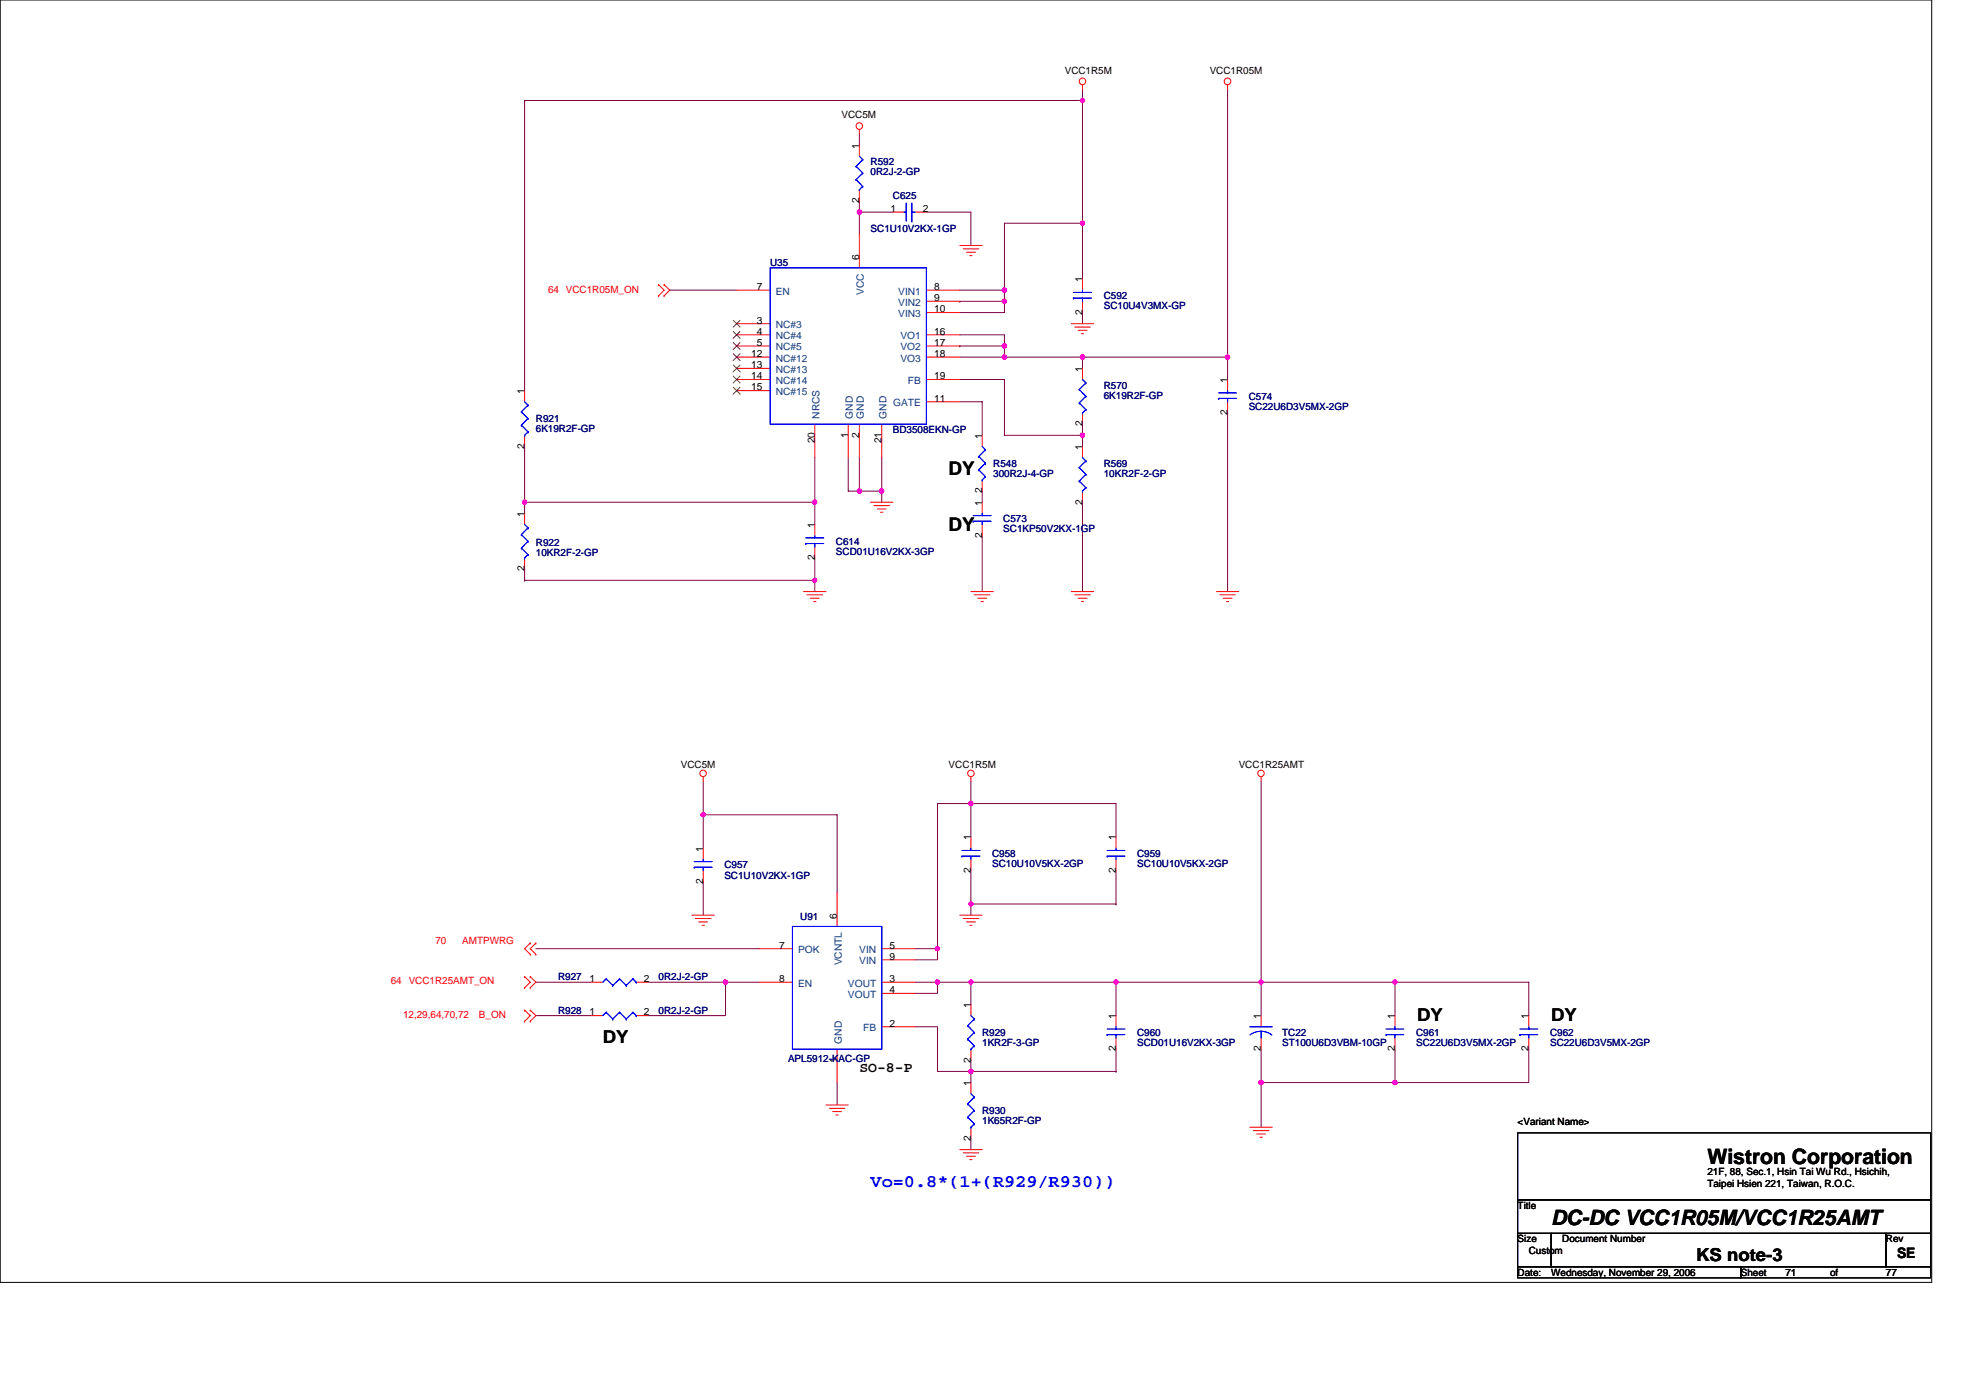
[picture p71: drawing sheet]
<svg xmlns="http://www.w3.org/2000/svg" width="297mm" height="210mm" viewBox="0 0 297 210" stroke-linecap="round" stroke-linejoin="round" font-family="sans-serif">
<defs><g id="words">
<g font-size="3.2">
<text x="256.5" y="174.8">Wistron Corporation</text>
<text x="233.1" y="184">DC-DC VCC1R05M/VCC1R25AMT</text>
</g>
<g font-size="2.8">
<text x="142.5" y="71.4">DY</text>
<text x="142.5" y="79.8">DY</text>
</g>
<g font-size="2.7">
<text x="212.9" y="153.3">DY</text>
<text x="233.1" y="153.3">DY</text>
<text x="90.6" y="156.7">DY</text>
<text x="254.8" y="189.4">KS note-3</text>
</g>
<text font-size="2.7" fill="#00f" x="130.8" y="178.3">Vo=0.8*(1+(R929/R930))</text>
<g font-size="2.2">
<text x="129.1" y="161.1">SO-8-P</text>
<text x="285" y="188.9">SE</text>
</g>
<g font-size="1.5">
<text x="160" y="11.1">VCC1R5M</text>
<text x="181.8" y="11.1">VCC1R05M</text>
<text x="126.4" y="17.8">VCC5M</text>
<text x="129.1" y="22.3" transform="rotate(-90 129.1 22.3)">1</text>
<text x="129.1" y="30.5" transform="rotate(-90 129.1 30.5)">2</text>
<text x="133.8" y="31.8">1</text>
<text x="138.7" y="31.8">2</text>
<text x="129.1" y="39.1" transform="rotate(-90 129.1 39.1)">6</text>
<text x="113.7" y="43.6">7</text>
<text x="140.4" y="43.6">8</text>
<text x="140.4" y="45.2">9</text>
<text x="140.4" y="46.9">10</text>
<text x="162.6" y="47.3" transform="rotate(-90 162.6 47.3)">2</text>
<text x="162.6" y="42.4" transform="rotate(-90 162.6 42.4)">1</text>
<text x="112.9" y="53.6">12</text>
<text x="113.7" y="48.6">3</text>
<text x="113.7" y="50.3">4</text>
<text x="113.7" y="51.9">5</text>
<text x="140.4" y="50.3">16</text>
<text x="140.4" y="51.9">17</text>
<text x="140.4" y="53.6">18</text>
<text x="78.8" y="59.2" transform="rotate(-90 78.8 59.2)">1</text>
<text x="112.9" y="55.3">13</text>
<text x="112.9" y="57">14</text>
<text x="112.9" y="58.7">15</text>
<text x="140.4" y="57">19</text>
<text x="162.6" y="55.8" transform="rotate(-90 162.6 55.8)">1</text>
<text x="184.4" y="57.5" transform="rotate(-90 184.4 57.5)">1</text>
<text x="127.4" y="65.7" transform="rotate(-90 127.4 65.7)">1</text>
<text x="129.1" y="65.7" transform="rotate(-90 129.1 65.7)">2</text>
<text x="140.4" y="60.3">11</text>
<text x="147.5" y="65.9" transform="rotate(-90 147.5 65.9)">1</text>
<text x="162.6" y="64" transform="rotate(-90 162.6 64)">2</text>
<text x="184.4" y="62.4" transform="rotate(-90 184.4 62.4)">2</text>
<text x="78.8" y="67.4" transform="rotate(-90 78.8 67.4)">2</text>
<text x="122.4" y="66.6" transform="rotate(-90 122.4 66.6)">20</text>
<text x="132.5" y="66.6" transform="rotate(-90 132.5 66.6)">21</text>
<text x="162.6" y="67.6" transform="rotate(-90 162.6 67.6)">1</text>
<text x="78.8" y="77.6" transform="rotate(-90 78.8 77.6)">1</text>
<text x="147.5" y="75.9" transform="rotate(-90 147.5 75.9)">1</text>
<text x="147.5" y="74.1" transform="rotate(-90 147.5 74.1)">2</text>
<text x="162.6" y="75.8" transform="rotate(-90 162.6 75.8)">2</text>
<text x="122.4" y="79.3" transform="rotate(-90 122.4 79.3)">1</text>
<text x="147.5" y="80.8" transform="rotate(-90 147.5 80.8)">2</text>
<text x="78.8" y="85.8" transform="rotate(-90 78.8 85.8)">2</text>
<text x="122.4" y="84.2" transform="rotate(-90 122.4 84.2)">2</text>
<text x="102.3" y="115.4">VCC5M</text>
<text x="142.5" y="115.4">VCC1R5M</text>
<text x="186.1" y="115.4">VCC1R25AMT</text>
<text x="105.6" y="127.9" transform="rotate(-90 105.6 127.9)">1</text>
<text x="145.9" y="131.1" transform="rotate(-90 145.9 131.1)">2</text>
<text x="145.9" y="126.2" transform="rotate(-90 145.9 126.2)">1</text>
<text x="167.7" y="131.1" transform="rotate(-90 167.7 131.1)">2</text>
<text x="167.7" y="126.2" transform="rotate(-90 167.7 126.2)">1</text>
<text x="105.6" y="132.8" transform="rotate(-90 105.6 132.8)">2</text>
<text x="125.7" y="138" transform="rotate(-90 125.7 138)">6</text>
<text x="117" y="142.5">7</text>
<text x="133.6" y="142.5">5</text>
<text x="88.6" y="147.5">1</text>
<text x="96.7" y="147.5">2</text>
<text x="117" y="147.5">8</text>
<text x="133.6" y="144.1">9</text>
<text x="133.6" y="147.5">3</text>
<text x="133.6" y="149.2">4</text>
<text x="88.6" y="152.5">1</text>
<text x="96.7" y="152.5">2</text>
<text x="133.6" y="154.2">2</text>
<text x="145.9" y="151.4" transform="rotate(-90 145.9 151.4)">1</text>
<text x="167.7" y="153.1" transform="rotate(-90 167.7 153.1)">1</text>
<text x="189.5" y="153.1" transform="rotate(-90 189.5 153.1)">1</text>
<text x="209.6" y="153.1" transform="rotate(-90 209.6 153.1)">1</text>
<text x="229.7" y="153.1" transform="rotate(-90 229.7 153.1)">1</text>
<text x="125.7" y="159.6" transform="rotate(-90 125.7 159.6)">1</text>
<text x="145.9" y="159.6" transform="rotate(-90 145.9 159.6)">2</text>
<text x="167.7" y="157.9" transform="rotate(-90 167.7 157.9)">2</text>
<text x="189.5" y="157.9" transform="rotate(-90 189.5 157.9)">2</text>
<text x="209.6" y="157.9" transform="rotate(-90 209.6 157.9)">2</text>
<text x="229.7" y="157.9" transform="rotate(-90 229.7 157.9)">2</text>
<text x="145.9" y="163.1" transform="rotate(-90 145.9 163.1)">1</text>
<text x="145.9" y="171.3" transform="rotate(-90 145.9 171.3)">2</text>
<text x="228" y="169">&lt;Variant Name&gt;</text>
<text x="256.5" y="176.5">21F, 88, Sec.1, Hsin Tai Wu Rd., Hsichih,</text>
<text x="256.5" y="178.3">Taipei Hsien 221, Taiwan, R.O.C.</text>
<text x="228" y="181.6">Title</text>
<text x="228" y="186.6">Size</text>
<text x="228" y="191.6">Date:</text>
<text x="229.7" y="188.3">Custom</text>
<text x="233.1" y="191.6">Wednesday, November 29, 2006</text>
<text x="234.7" y="186.6">Document Number</text>
<text x="261.6" y="191.6">Sheet</text>
<text x="268.3" y="191.6">71</text>
<text x="275" y="191.6">of</text>
<text x="283.4" y="186.6">Rev</text>
<text x="283.4" y="191.6">77</text>
</g>
<g font-size="1.5" fill="#000080">
<text x="130.8" y="24.8">R592</text>
<text x="130.8" y="26.3">0R2J-2-GP</text>
<text x="134.2" y="29.8">C625</text>
<text x="130.8" y="34.9">SC1U10V2KX-1GP</text>
<text x="115.7" y="39.9">U35</text>
<text x="165.8" y="44.9">C592</text>
<text x="165.8" y="46.4">SC10U4V3MX-GP</text>
<text x="165.8" y="58.4">R570</text>
<text x="165.8" y="59.9">6K19R2F-GP</text>
<text x="80.5" y="63.4">R921</text>
<text x="80.5" y="64.9">6K19R2F-GP</text>
<text x="134.2" y="65.1">BD3508EKN-GP</text>
<text x="187.6" y="60">C574</text>
<text x="187.6" y="61.5">SC22U6D3V5MX-2GP</text>
<text x="149.2" y="70.1">R548</text>
<text x="149.2" y="71.6">300R2J-4-GP</text>
<text x="165.8" y="70.1">R569</text>
<text x="165.8" y="71.6">10KR2F-2-GP</text>
<text x="80.5" y="82">R922</text>
<text x="80.5" y="83.5">10KR2F-2-GP</text>
<text x="125.6" y="81.8">C614</text>
<text x="125.6" y="83.3">SCD01U16V2KX-3GP</text>
<text x="150.7" y="78.5">C573</text>
<text x="150.7" y="80">SC1KP50V2KX-1GP</text>
<text x="108.8" y="130.4">C957</text>
<text x="108.8" y="132">SC1U10V2KX-1GP</text>
<text x="149.1" y="128.8">C958</text>
<text x="149.1" y="130.3">SC10U10V5KX-2GP</text>
<text x="170.9" y="128.8">C959</text>
<text x="170.9" y="130.3">SC10U10V5KX-2GP</text>
<text x="120.2" y="138.2">U91</text>
<text x="83.9" y="147.2">R927</text>
<text x="98.9" y="147.2">0R2J-2-GP</text>
<text x="83.9" y="152.2">R928</text>
<text x="98.9" y="152.2">0R2J-2-GP</text>
<text x="147.6" y="155.6">R929</text>
<text x="170.9" y="155.6">C960</text>
<text x="192.7" y="155.6">TC22</text>
<text x="212.8" y="155.6">C961</text>
<text x="232.9" y="155.6">C962</text>
<text x="118.4" y="159.4">APL5912-KAC-GP</text>
<text x="147.6" y="157.1">1KR2F-3-GP</text>
<text x="170.9" y="157.1">SCD01U16V2KX-3GP</text>
<text x="192.7" y="157.1">ST100U6D3VBM-10GP</text>
<text x="212.8" y="157.1">SC22U6D3V5MX-2GP</text>
<text x="232.9" y="157.1">SC22U6D3V5MX-2GP</text>
<text x="147.6" y="167.3">R930</text>
<text x="147.6" y="168.8">1K65R2F-GP</text>
</g>
<g font-size="1.5" fill="#f00">
<text x="82.4" y="43.9">64 VCC1R05M_ON</text>
<text x="65.4" y="141.8">70</text>
<text x="69.4" y="141.8">AMTPWRG</text>
<text x="58.7" y="147.9">64 VCC1R25AMT_ON</text>
<text x="60.6" y="152.9">12,29,64,70,72</text>
<text x="72" y="152.9">B_ON</text>
</g>
<g font-size="1.5" fill="#004080">
<text x="116.6" y="44.3">EN</text>
<text x="129.8" y="44.3" transform="rotate(-90 129.8 44.3)">VCC</text>
<text x="135" y="44.3">VIN1</text>
<text x="135" y="45.9">VIN2</text>
<text x="135" y="47.6">VIN3</text>
<text x="116.6" y="49.3">NC#3</text>
<text x="116.6" y="51">NC#4</text>
<text x="116.6" y="52.6">NC#5</text>
<text x="135.3" y="51">VO1</text>
<text x="135.3" y="52.6">VO2</text>
<text x="116.6" y="54.3">NC#12</text>
<text x="116.6" y="56">NC#13</text>
<text x="116.6" y="57.7">NC#14</text>
<text x="116.6" y="59.4">NC#15</text>
<text x="135.3" y="54.3">VO3</text>
<text x="136.4" y="57.7">FB</text>
<text x="123.1" y="62.9" transform="rotate(-90 123.1 62.9)">NRCS</text>
<text x="128.1" y="62.9" transform="rotate(-90 128.1 62.9)">GND</text>
<text x="129.8" y="62.9" transform="rotate(-90 129.8 62.9)">GND</text>
<text x="133.2" y="62.9" transform="rotate(-90 133.2 62.9)">GND</text>
<text x="134.2" y="61">GATE</text>
<text x="119.9" y="143.2">POK</text>
<text x="129.1" y="143.2">VIN</text>
<text x="119.9" y="148.2">EN</text>
<text x="126.5" y="145" transform="rotate(-90 126.5 145)">VCNTL</text>
<text x="127.4" y="148.2">VOUT</text>
<text x="127.4" y="149.9">VOUT</text>
<text x="129.1" y="144.8">VIN</text>
<text x="129.7" y="154.9">FB</text>
<text x="126.5" y="156.7" transform="rotate(-90 126.5 156.7)">GND</text>
</g>
</g></defs>
<path d="M0 0h290.2v192.6h-290.2zM228 170.2h62.1v10h-62.1zM228 180.2h62.1v5.1h-62.1zM228 185.3h5.1v5h-5.1zM228 190.3h33.6v1.6h-33.6zM233.1 185.3h50.3v5h-50.3zM261.6 190.3h28.5v1.6h-28.5zM283.4 185.3h6.7v5h-6.7z" fill="none" stroke="#000" stroke-width=".15"/>
<g fill="none" stroke="#800040" stroke-width=".15">
<path d="M78.8 15.1h.1M78.8 15.1v43.6M78.8 15.1h83.8M162.6 13.4v1.7M162.6 15.1v18.4M184.4 13.4v40.2M129.1 31.9v3.3M129.1 20.1v1.7M129.1 31.9h.1M129.1 30.2v1.7M129.1 31.9h5.1M139.2 31.9h6.7v5"/>
<path d="M150.9 33.5h.1M150.9 33.5h11.7M150.9 33.5v10.1M162.6 33.5h.1M162.6 33.5v8.4M100.6 43.6h10.1M144.2 43.6h6.7M144.2 45.3h.1M144.2 50.3h6.7v1.7M144.2 52h.1M144.2 53.6h6.7M144.2 57h6.7v8.4h11.7"/>
<path d="M144.2 45.3h6.7M144.2 52h6.7M150.9 45.3v1.6h-6.7M150.9 52v1.6M150.9 53.6h.1M150.9 43.6v1.7M150.9 53.6h33.5M162.6 53.6v1.7M162.6 53.6h.1M162.6 46.9v1.7M184.4 53.6h.1M184.4 53.6v3.4"/>
<path d="M78.8 75.4v1.7M78.8 75.4h.1M78.8 67.1v8.3M78.8 75.4h43.6M122.4 68.7v6.7M122.4 75.4v3.4M127.4 68.7v5.1h1.7M129.1 68.7v5.1M129.1 73.8h.1M129.1 73.8h3.4M132.5 73.8h.1M132.5 68.7v5.1"/>
<path d="M132.5 73.8v1.6M144.2 60.3h3.4v5.1M147.6 73.8v1.6M162.6 65.4h.1M162.6 63.7v1.7M162.6 75.4v13.5M162.6 65.4v1.7M184.4 62v26.9M78.8 85.5v1.7M78.8 87.2h.1M78.8 87.2h43.6M122.4 87.2v1.7"/>
<path d="M122.4 83.8v3.4M147.6 80.5v8.4M105.7 117.3v5.1M145.9 117.3v3.4M189.5 117.3v30.2M105.7 122.4h.1M105.7 132.4v5.1M105.7 122.4h20.1v11.7M105.7 122.4v5M145.9 120.7h-5v21.8h-3.4M145.9 120.7h.1M145.9 120.7h21.8v5"/>
<path d="M145.9 130.8v5h21.8M145.9 135.8v1.7M145.9 120.7v5M167.7 135.8h.1M167.7 130.8v5M80.5 142.5h33.5M80.5 147.5h8.4M80.5 152.5h8.4M97.3 147.5h11.7M109 147.5h.1M109 147.5v5h-11.7M109 147.5h5"/>
<path d="M137.5 147.5h3.4M137.5 154.2h3.4v6.7h5M140.9 142.5v1.7h-3.4M140.9 142.5h.1M140.9 147.5v1.7h-3.4M140.9 147.5h.1M140.9 147.5h5v3.4M145.9 159.3v1.6M145.9 147.5h21.8M167.7 147.5h.1M167.7 147.5v5M167.7 157.6v3.3"/>
<path d="M167.7 147.5h21.8M189.5 147.5h.1M189.5 157.6v5M189.5 147.5h20.1M189.5 147.5v5M209.6 147.5h.1M209.6 152.5v-5h20.1v5M209.6 157.6v5h-20.1M229.7 157.6v5h-20.1M125.8 162.6v3.4M145.9 160.9v1.7M145.9 171v1.7"/>
<path d="M145.9 160.9h21.8M167.7 160.9h.1M189.5 162.6v6.7M189.5 162.6h.1M209.6 162.6h.1"/>
</g>
<g fill="#f0f" stroke="#f0f" stroke-width=".15">
<circle cx="129.1" cy="31.8" r=".32"/>
<circle cx="150.9" cy="45.3" r=".33"/>
<circle cx="150.9" cy="43.6" r=".33"/>
<circle cx="162.6" cy="33.5" r=".32"/>
<circle cx="150.9" cy="52" r=".33"/>
<circle cx="162.6" cy="53.6" r=".32"/>
<circle cx="150.9" cy="53.6" r=".33"/>
<circle cx="162.6" cy="65.4" r=".32"/>
<circle cx="184.4" cy="53.6" r=".33"/>
<circle cx="132.5" cy="73.8" r=".33"/>
<circle cx="129.1" cy="73.8" r=".32"/>
<circle cx="122.4" cy="87.2" r=".32"/>
<circle cx="122.4" cy="75.4" r=".32"/>
<circle cx="78.8" cy="75.4" r=".32"/>
<circle cx="162.6" cy="15.1" r=".32"/>
<circle cx="105.6" cy="122.4" r=".32"/>
<circle cx="109" cy="147.5" r=".33"/>
<circle cx="140.8" cy="142.5" r=".33"/>
<circle cx="145.9" cy="120.7" r=".32"/>
<circle cx="145.9" cy="135.8" r=".32"/>
<circle cx="140.9" cy="147.5" r=".33"/>
<circle cx="145.9" cy="147.5" r=".32"/>
<circle cx="167.7" cy="147.5" r=".33"/>
<circle cx="145.9" cy="160.9" r=".32"/>
<circle cx="189.5" cy="147.5" r=".32"/>
<circle cx="209.6" cy="147.5" r=".33"/>
<circle cx="209.6" cy="162.6" r=".33"/>
<circle cx="189.5" cy="162.6" r=".32"/>
</g>
<g fill="none" stroke="#f00" stroke-width=".15">
<path d="M129.1 19.5v.6M162.6 12.7v.7M184.4 12.7v.7M129.1 21.8v1.7M129.1 28.5v1.7M129.1 35.2v5M134.2 31.9h1.6M137.5 31.9h1.7M144.2 36.9h3.4M144.7 37.4h2.4M145.2 37.9h1.4M145.7 38.4h.3"/>
<path d="M78.8 58.7v1.6M99 42.8h.1M99 44.4h.1M99 42.8l.8 .8-.8 .8M99.8 44.4h.1M99.8 42.8h.1M99.8 42.8l.8 .8-.8 .8M110.7 48.6h5M110.7 50.3h5M110.7 52h5M110.7 43.6h5M110.7 53.6h5"/>
<path d="M110.7 55.3h5M110.7 57h5M110.7 58.7h5M139.2 50.3h5M139.2 52h5M139.2 43.6h5M139.2 45.3h5M139.2 46.9h5M139.2 53.6h5M139.2 57h5M161 48.6h3.3M161.5 49.1h2.3"/>
<path d="M162 49.6h1.3M162.5 50.1h.3M162.6 41.9v1.7M162.6 45.3v1.6M162.6 55.3v1.7M184.4 57v1.7M78.8 65.4v1.7M78.8 77.1v1.7M122.4 63.7v5M122.4 78.8v1.7M127.4 63.7v5M129.1 63.7v5"/>
<path d="M130.8 75.4h3.4M131.3 75.9h2.3M131.8 76.5h1.3M132.3 76.9h.3M132.5 63.7v5M139.2 60.3h5M147.6 65.4v1.7M147.6 72.1v1.7M147.6 75.4v1.7M147.6 78.8v1.7M162.6 62v1.7M162.6 67.1v1.6"/>
<path d="M162.6 73.8v1.6M184.4 60.3v1.7M78.8 83.8v1.7M120.7 88.9h3.4M121.2 89.3h2.4M121.7 89.9h1.4M122.3 90.4h.3M122.4 82.1v1.7M145.9 88.9h3.3M146.4 89.3h2.3M146.9 89.9h1.3M147.4 90.4h.3"/>
<path d="M161 88.9h3.3M161.5 89.3h2.3M162 89.9h1.3M162.5 90.4h.3M182.8 88.9h3.3M183.3 89.3h2.3M183.8 89.9h1.3M184.3 90.4h.3M105.7 116.7v.6M145.9 116.7v.6M189.5 116.7v.6M104 137.5h3.3"/>
<path d="M104.5 138h2.3M105 138.5h1.3M105.5 139h.3M105.7 127.4v1.7M105.7 130.8v1.6M125.8 134.1v5M144.2 137.5h3.4M144.7 138h2.4M145.2 138.5h1.4M145.7 139h.3M145.9 125.7v1.7M145.9 129.1v1.7"/>
<path d="M167.7 125.7v1.7M167.7 129.1v1.7M78.8 146.7h.1M78.8 148.4h.1M78.8 151.7h.1M78.8 153.4h.1M78.8 146.7l.9 .8-.9 .9M78.8 151.7l.9 .8-.9 .9M79.7 148.4h.1M79.7 146.7h.1M79.7 143.3h.1M79.7 141.6h.1"/>
<path d="M79.7 153.4h.1M79.7 151.7h.1M79.7 146.7l.8 .8-.8 .9M79.7 141.6l-.9 .9 .9 .8M79.7 151.7l.8 .8-.8 .9M80.5 143.3h.1M80.5 141.6h.1M80.5 141.6l-.8 .9 .8 .8M88.9 147.5h1.7M88.9 152.5h1.7M95.6 147.5h1.7M95.6 152.5h1.7"/>
<path d="M114 147.5h5.1M114 142.5h5.1M125.8 157.6v5M132.5 154.2h5M132.5 147.5h5M132.5 149.2h5M132.5 142.5h5M132.5 144.2h5M145.9 150.9v1.6M145.9 157.6v1.7M167.7 152.5v1.7M167.7 155.9v1.7"/>
<path d="M189.5 152.5v1.7M189.5 155.9v1.7M209.6 152.5v1.7M209.6 155.9v1.7M229.7 152.5v1.7M229.7 155.9v1.7M124.1 166h3.3M124.6 166.5h2.3M125.1 167h1.3M125.6 167.5h.3M144.2 172.7h3.4M144.7 173.2h2.4"/>
<path d="M145.2 173.7h1.4M145.7 174.2h.3M145.9 162.6v1.7M145.9 169.3v1.7M187.8 169.3h3.4M188.3 169.8h2.3M188.8 170.3h1.3M189.3 170.8h.4"/>
<circle cx="129.1" cy="18.9" r=".49"/>
<circle cx="162.6" cy="12.2" r=".49"/>
<circle cx="184.4" cy="12.2" r=".5"/>
<circle cx="105.6" cy="116.2" r=".49"/>
<circle cx="145.9" cy="116.2" r=".49"/>
<circle cx="189.5" cy="116.2" r=".49"/>
</g>
<g fill="none" stroke="#00f" stroke-width=".15">
<path d="M128.6 25h.1M128.6 27h.1M128.6 25l1 1M128.6 27l1 1M129.1 28.5h.1M129.1 23.5l.5 .5M129.6 24h.1M129.6 26h.1M129.6 28h.1M129.6 24l-1 1M129.6 26l-1 1M129.6 28l-.5 .5"/>
<path d="M135.8 31.9h.4M136.2 30.5v2.7M137 31.9h.5M137 33.2h.1M137 30.5v2.7M115.7 40.2h23.5v23.5h-23.5zM161.3 43.9h2.7M161.3 44.8h.1M161.3 44.8h2.7M162.2 58.5h.1M162.2 58.5l.9 1M162.6 43.6v.3"/>
<path d="M162.6 44.8v.5M162.6 57l.5 .5M163.1 57.5h.1M163.1 59.5h.1M163.1 57.5l-.9 1M163.1 59.5l-.9 1M183.1 59h2.7M183.1 59.8h.1M183.1 59.8h2.7M184.4 58.7v.3M184.4 59.8v.5M78.3 61.8h.1"/>
<path d="M78.3 63.9h.1M78.3 61.8l1 1.1M78.3 63.9l1 1M78.8 65.4h.1M78.8 60.3l.5 .6M78.8 78.8l.5 .5M79.3 60.9h.1M79.3 62.9h.1M79.3 64.9h.1M79.3 79.3h.1M79.3 60.9l-1 .9M79.3 62.9l-1 1"/>
<path d="M79.3 64.9l-.5 .5M79.3 79.3l-1 1M146.2 77.4h2.7M146.2 78.3h.1M146.2 78.3h2.7M147.1 68.6h.1M147.1 70.6h.1M147.1 68.6l1 1M147.1 70.6l1 1M147.6 72.1h.1M147.6 77.1v.3M147.6 78.3v.5"/>
<path d="M147.6 67.1l.5 .5M148.1 67.6h.1M148.1 69.6h.1M148.1 71.6h.1M148.1 67.6l-1 1M148.1 69.6l-1 1M148.1 71.6l-.5 .5M162.2 60.5h.1M162.2 70.2h.1M162.2 72.3h.1M162.2 60.5l.9 1M162.2 70.2l.9 1"/>
<path d="M162.2 72.3l.9 1M162.6 62h.1M162.6 73.8h.1M162.6 68.7l.5 .5M163.1 61.5h.1M163.1 69.2h.1M163.1 71.2h.1M163.1 73.3h.1M163.1 61.5l-.5 .5M163.1 69.2l-.9 1M163.1 71.2l-.9 1.1M163.1 73.3l-.5 .5"/>
<path d="M78.3 80.3h.1M78.3 82.3h.1M78.3 80.3l1 1M78.3 82.3l1 1M78.8 83.8h.1M79.3 81.3h.1M79.3 83.3h.1M79.3 81.3l-1 1M79.3 83.3l-.5 .5M121.1 80.8h2.7M121.1 81.6h.1M121.1 81.6h2.7"/>
<path d="M122.4 80.5v.3M122.4 81.6v.5M104.3 129.4h2.7M104.3 130.3h.1M104.3 130.3h2.7M105.7 129.1v.3M105.7 130.3v.5M119.1 139.1h13.4v18.5h-13.4zM144.5 127.7h2.7M144.5 128.6h.1M144.5 128.6h2.7M145.9 127.4v.3"/>
<path d="M145.9 128.6v.5M166.3 127.7h2.7M166.3 128.6h.1M166.3 128.6h2.7M167.7 127.4v.3M167.7 128.6v.5M91.1 152h.1M91.1 147h.1M91.1 152l-.5 .5M91.1 152l1 1.1M91.1 147l-.5 .5M91.1 147l1 1"/>
<path d="M92.1 153.1h.1M92.1 148h.1M93.1 152h.1M93.1 147h.1M93.1 152l-1 1.1M93.1 152l1 1.1M93.1 147l-1 1M93.1 147l1 1M94.1 153.1h.1M94.1 148h.1M95.1 152h.1M95.1 147h.1"/>
<path d="M95.1 152l-1 1.1M95.1 152l.5 .5M95.1 147l-1 1M95.1 147l.5 .5M95.6 152.5h.1M95.6 147.5h.1M145.4 154.1h.1M145.4 156.1h.1M145.4 154.1l1 1M145.4 156.1l1 1M145.9 157.6h.1M145.9 152.5l.5 .6"/>
<path d="M146.4 153.1h.1M146.4 155.1h.1M146.4 157.1h.1M146.4 153.1l-1 1M146.4 155.1l-1 1M146.4 157.1l-.5 .5M166.3 154.6h2.7M166.3 155.4h.1M166.3 155.4h2.7M167.7 154.2v.4M167.7 155.4v.5M187.8 154.2h3.4"/>
<path d="M189.5 154.9l1 .2 .6 .3M189.5 154.9l-1.1 .2-.6 .3M189.5 154.9v1M208.3 154.6h2.6M208.3 155.4h.1M208.3 155.4h2.6M209.6 154.2v.4M209.6 155.4v.5M228.4 154.6h2.7M228.4 155.4h.1M228.4 155.4h2.7M229.7 154.2v.4"/>
<path d="M229.7 155.4v.5M145.4 165.8h.1M145.4 167.8h.1M145.4 165.8l1 1M145.4 167.8l1 1M145.9 169.3h.1M145.9 164.3l.5 .5M146.4 164.8h.1M146.4 166.8h.1M146.4 168.8h.1M146.4 164.8l-1 1M146.4 166.8l-1 1"/>
<path d="M146.4 168.8l-.5 .5"/>
</g>
<g fill="none" stroke="#804000" stroke-width=".15">
<path d="M110.2 48.1l1 1M110.2 49.8l1 1M110.2 51.5l1 1M110.2 53.1l1 1.1M110.2 54.8l1 1.1M110.2 56.5l1 1M110.2 58.2l1 1M111.2 48.1l-1.1 1M111.2 49.8l-1.1 1M111.2 51.5l-1.1 1M111.2 53.1l-1.1 1.1M111.2 54.8l-1.1 1.1"/>
<path d="M111.2 56.5l-1.1 1M111.2 58.2l-1.1 1"/>
</g>
<use href="#words"/>
</svg>
